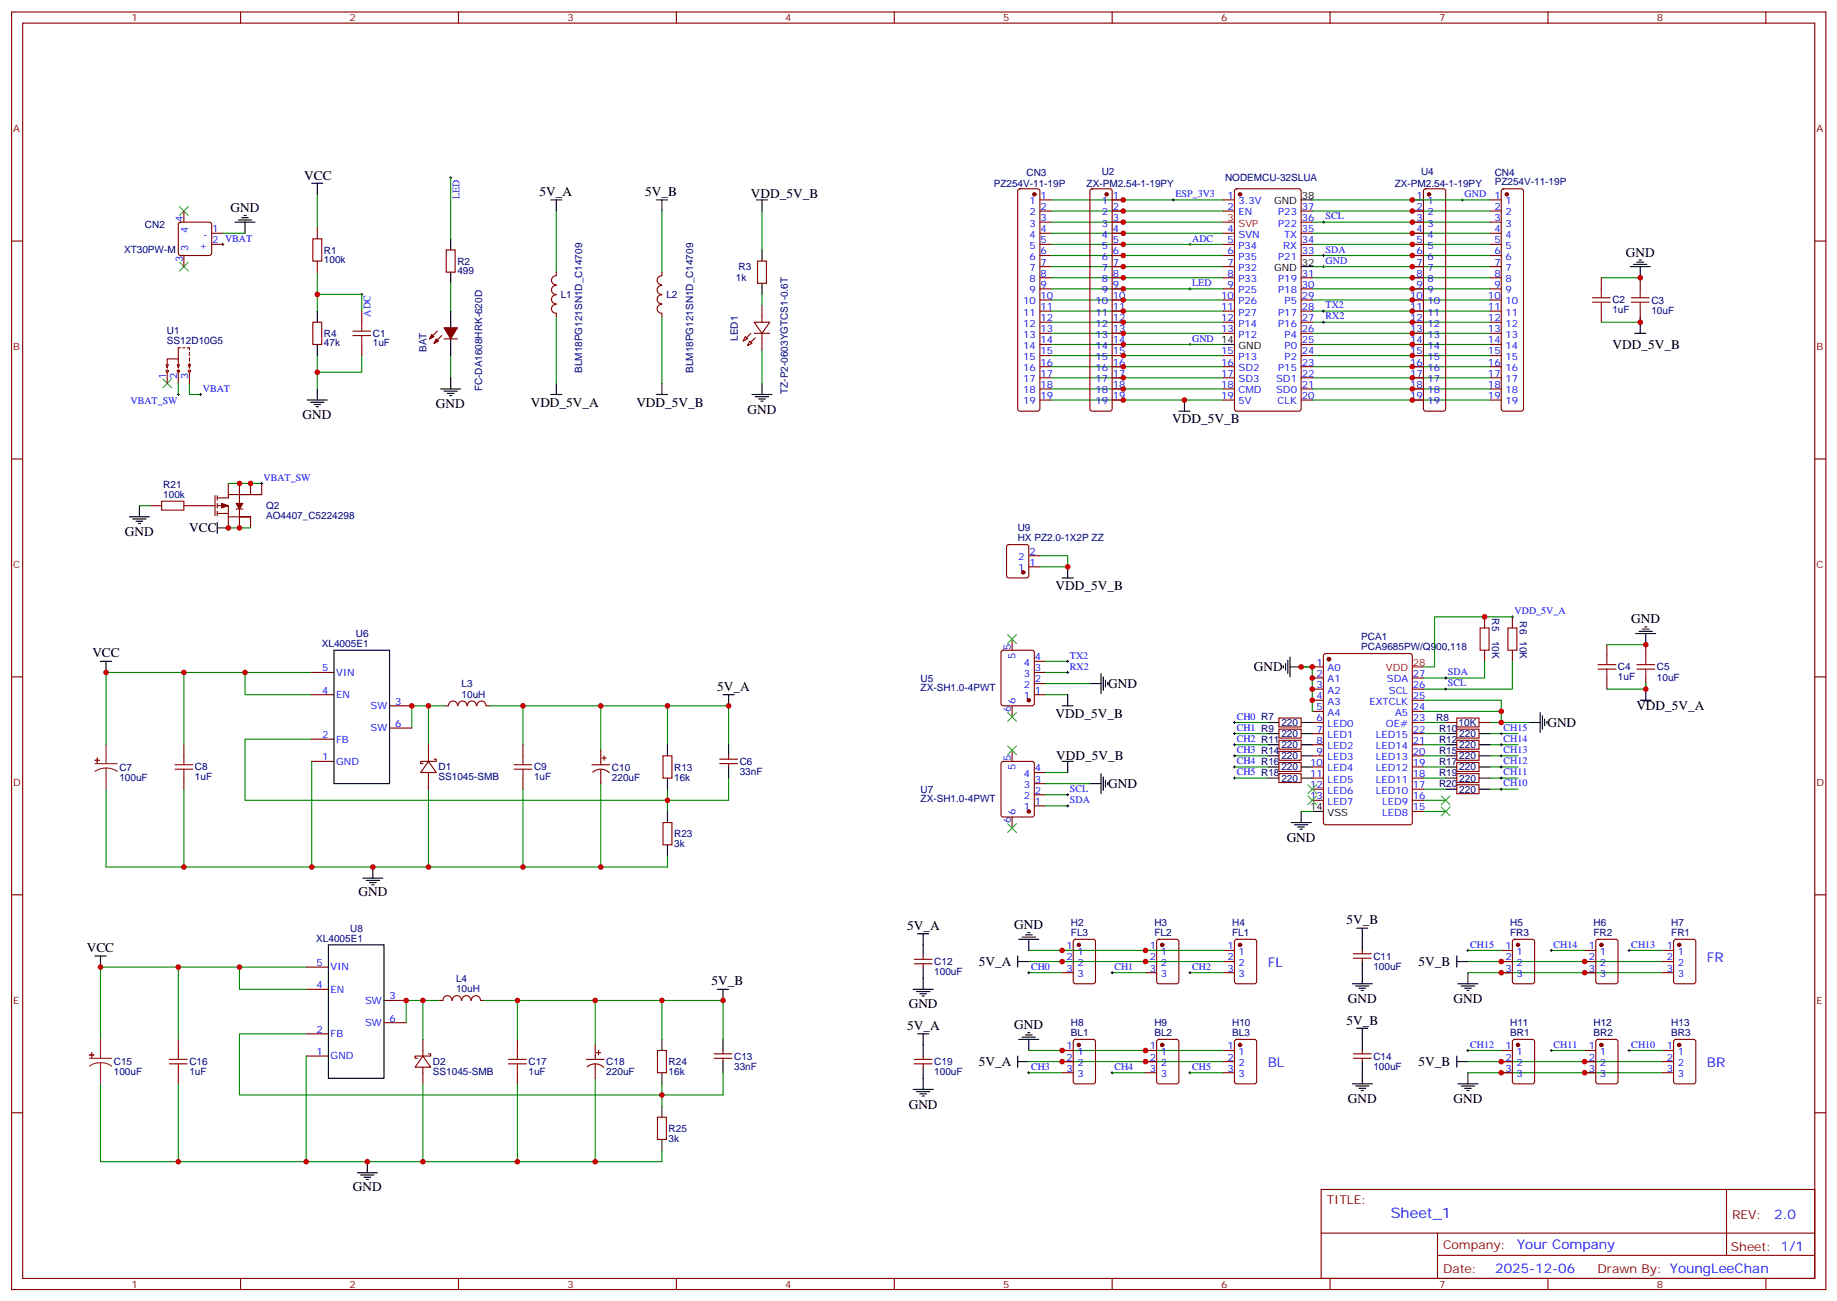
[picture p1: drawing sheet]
<svg xmlns="http://www.w3.org/2000/svg" width="583mm" height="413mm" viewBox="0 0 583 413" stroke-linecap="round" stroke-linejoin="round" font-family="sans-serif">
<defs><g id="words">
<text font-size="4.6" fill="#00f" x="441.3" y="386.4">Sheet_1</text>
<g font-size="4.2">
<text x="96.6" y="57">VCC</text>
<text x="171.2" y="62.3">5V_A</text>
<text x="204.8" y="62.3">5V_B</text>
<text x="238.3" y="62.7">VDD_5V_B</text>
<text x="73.2" y="67.3">GND</text>
<text x="515.9" y="81.4">GND</text>
<text x="511.7" y="110.7">VDD_5V_B</text>
<text x="138.3" y="129.5">GND</text>
<text x="168.4" y="129.1">VDD_5V_A</text>
<text x="201.9" y="129.1">VDD_5V_B</text>
<text x="237.2" y="131.2">GND</text>
<text x="96" y="133">GND</text>
<text x="372" y="134.3">VDD_5V_B</text>
<text x="39.7" y="170">GND</text>
<text x="60" y="168.9">VCC</text>
<text x="335" y="187.3">VDD_5V_B</text>
<text x="517.7" y="197.8">GND</text>
<text x="29.3" y="208.6">VCC</text>
<text x="397.9" y="213">GND</text>
<text x="227.5" y="219.2">5V_A</text>
<text x="351.7" y="218.3">GND</text>
<text x="335" y="227.8">VDD_5V_B</text>
<text x="519.3" y="225.4">VDD_5V_A</text>
<text x="491" y="230.7">GND</text>
<text x="335.2" y="241.3">VDD_5V_B</text>
<text x="351.7" y="250">GND</text>
<text x="408.3" y="267.1">GND</text>
<text x="113.7" y="284.3">GND</text>
<text x="427.2" y="293.3">5V_B</text>
<text x="287.9" y="295.1">5V_A</text>
<text x="321.9" y="294.9">GND</text>
<text x="27.5" y="302.1">VCC</text>
<text x="310.6" y="306.5">5V_A</text>
<text x="450.2" y="306.5">5V_B</text>
<text x="225.8" y="312.7">5V_B</text>
<text x="288.4" y="320">GND</text>
<text x="427.7" y="318.2">GND</text>
<text x="461.2" y="318.2">GND</text>
<text x="287.9" y="326.8">5V_A</text>
<text x="321.9" y="326.6">GND</text>
<text x="427.2" y="325.1">5V_B</text>
<text x="310.6" y="338.2">5V_A</text>
<text x="450.2" y="338.2">5V_B</text>
<text x="288.4" y="351.7">GND</text>
<text x="427.7" y="350">GND</text>
<text x="461.2" y="350">GND</text>
<text x="112" y="377.8">GND</text>
</g>
<g font-size="4.2" fill="#00f">
<text x="541.7" y="305.1">FR</text>
<text x="402.3" y="306.8">FL</text>
<text x="402.3" y="338.6">BL</text>
<text x="541.7" y="338.6">BR</text>
<text x="563" y="386.7">2.0</text>
<text x="481.4" y="396.2">Your Company</text>
<text x="474.5" y="404">2025-12-06</text>
</g>
<g font-size="3.9" fill="#800">
<text x="421" y="382">TITLE:</text>
<text x="549.6" y="386.7">REV:</text>
<text x="457.9" y="396.2">Company:</text>
<text x="549.3" y="396.8">Sheet: 1/1</text>
<text x="457.9" y="403.9">Date:</text>
<text x="506.9" y="403.9">Drawn By: YoungLeeChan</text>
</g>
<g font-size="3.2" fill="#800">
<text x="41.8" y="6.8">1</text>
<text x="110.9" y="6.8">2</text>
<text x="180.1" y="6.8">3</text>
<text x="249.2" y="6.8">4</text>
<text x="318.3" y="6.8">5</text>
<text x="387.5" y="6.8">6</text>
<text x="456.6" y="6.8">7</text>
<text x="525.8" y="6.8">8</text>
<text x="4.2" y="41.9">A</text>
<text x="576.4" y="41.9">A</text>
<text x="4.2" y="111.1">B</text>
<text x="576.4" y="111.1">B</text>
<text x="4.2" y="180.2">C</text>
<text x="576.4" y="180.2">C</text>
<text x="4.2" y="249.3">D</text>
<text x="576.4" y="249.3">D</text>
<text x="4.2" y="318.5">E</text>
<text x="576.4" y="318.5">E</text>
<text x="41.8" y="408.6">1</text>
<text x="110.9" y="408.6">2</text>
<text x="180.1" y="408.6">3</text>
<text x="249.2" y="408.6">4</text>
<text x="318.3" y="408.6">5</text>
<text x="387.5" y="408.6">6</text>
<text x="456.6" y="408.6">7</text>
<text x="525.8" y="408.6">8</text>
</g>
<g font-size="3.2" fill="#000080">
<text x="315.3" y="59.3">PZ254V-11-19P</text>
<text x="325.7" y="55.8">CN3</text>
<text x="344.8" y="59.3">ZX-PM2.54-1-19PY</text>
<text x="349.6" y="55.5">U2</text>
<text x="388.7" y="57.5">NODEMCU-32SLUA</text>
<text x="442.6" y="59.3">ZX-PM2.54-1-19PY</text>
<text x="450.9" y="55.5">U4</text>
<text x="474.3" y="58.8">PZ254V-11-19P</text>
<text x="474.3" y="55.8">CN4</text>
<text x="46" y="72.2">CN2</text>
<text x="39.4" y="80.1">XT30PW-M</text>
<text x="102.8" y="83.4">100k</text>
<text x="102.8" y="80.5">R1</text>
<text x="145.1" y="86.9">499</text>
<text x="145.1" y="84">R2</text>
<text x="233.5" y="89.3">1k</text>
<text x="234.4" y="85.7">R3</text>
<text x="177.9" y="94.6">L1</text>
<text x="211.5" y="94.6">L2</text>
<text x="511.7" y="99.4">1uF</text>
<text x="511.7" y="96.2">C2</text>
<text x="524" y="99.5">10uF</text>
<text x="524" y="96.3">C3</text>
<text x="53" y="106.1">U1</text>
<text x="102.8" y="106.9">R4</text>
<text x="118.3" y="106.9">C1</text>
<text x="53" y="109.3">SS12D10G5</text>
<text x="102.8" y="109.9">47k</text>
<text x="118.3" y="109.9">1uF</text>
<text x="135.3" y="111.7" transform="rotate(-90 135.3 111.7)">BAT</text>
<text x="234.1" y="108.1" transform="rotate(-90 234.1 108.1)">LED1</text>
<text x="184.8" y="118.3" transform="rotate(-90 184.8 118.3)">BLM18PG121SN1D_C14709</text>
<text x="219.9" y="118.4" transform="rotate(-90 219.9 118.4)">BLM18PG121SN1D_C14709</text>
<text x="153" y="124.2" transform="rotate(-90 153 124.2)">FC-DA1608HRK-620D</text>
<text x="250" y="125" transform="rotate(-90 250 125)">TZ-P2-0603YGTCS1-0.6T</text>
<text x="51.8" y="154.7">R21</text>
<text x="51.8" y="158">100k</text>
<text x="84.5" y="161.6">Q2</text>
<text x="84.5" y="164.8">AO4407_C5224298</text>
<text x="322.9" y="171.7">HX PZ2.0-1X2P ZZ</text>
<text x="322.9" y="168.5">U9</text>
<text x="473.5" y="196.2" transform="rotate(90 473.5 196.2)">R5</text>
<text x="482.3" y="197.1" transform="rotate(90 482.3 197.1)">R6</text>
<text x="112.9" y="202.1">U6</text>
<text x="432" y="203.1">PCA1</text>
<text x="473.5" y="203.3" transform="rotate(90 473.5 203.3)">10K</text>
<text x="482.3" y="203.4" transform="rotate(90 482.3 203.4)">10K</text>
<text x="102.1" y="205.2">XL4005E1</text>
<text x="432" y="206.3">PCA9685PW/Q900,118</text>
<text x="513.4" y="215.8">1uF</text>
<text x="513.4" y="212.7">C4</text>
<text x="525.8" y="216">10uF</text>
<text x="525.8" y="212.7">C5</text>
<text x="146.5" y="221.4">10uH</text>
<text x="146.5" y="218.1">L3</text>
<text x="292.1" y="219.2">ZX-SH1.0-4PWT</text>
<text x="292.1" y="216.3">U5</text>
<text x="406.6" y="233.9">220</text>
<text x="406.6" y="230.3">220</text>
<text x="455.7" y="228.6">R8</text>
<text x="456.6" y="232.1">R10</text>
<text x="462.9" y="230.3">10K</text>
<text x="463.1" y="233.9">220</text>
<text x="406.6" y="237.4">220</text>
<text x="456.6" y="239.2">R15</text>
<text x="456.6" y="235.6">R12</text>
<text x="463.1" y="237.4">220</text>
<text x="37.9" y="244.5">C7</text>
<text x="61.9" y="244.4">C8</text>
<text x="139.1" y="244.4">D1</text>
<text x="169.5" y="244.4">C9</text>
<text x="194.2" y="244.5">C10</text>
<text x="213.9" y="244.5">R13</text>
<text x="234.7" y="245.9">33nF</text>
<text x="234.7" y="242.7">C6</text>
<text x="406.6" y="240.9">220</text>
<text x="406.6" y="244.5">220</text>
<text x="456.6" y="242.7">R17</text>
<text x="463.1" y="244.5">220</text>
<text x="463.1" y="240.9">220</text>
<text x="37.9" y="247.7">100uF</text>
<text x="61.9" y="247.6">1uF</text>
<text x="139.1" y="247.6">SS1045-SMB</text>
<text x="169.5" y="247.6">1uF</text>
<text x="194.2" y="247.6">220uF</text>
<text x="213.9" y="247.7">16k</text>
<text x="292.1" y="251.6">U7</text>
<text x="406.6" y="248">220</text>
<text x="456.6" y="249.8">R20</text>
<text x="456.6" y="246.2">R19</text>
<text x="463.1" y="251.5">220</text>
<text x="463.1" y="248">220</text>
<text x="292.1" y="254.5">ZX-SH1.0-4PWT</text>
<text x="213.9" y="268.9">3k</text>
<text x="213.9" y="265.6">R23</text>
<text x="339.9" y="293.9">H2</text>
<text x="366.3" y="293.9">H3</text>
<text x="391" y="293.9">H4</text>
<text x="479.2" y="293.9">H5</text>
<text x="505.7" y="293.9">H6</text>
<text x="530.4" y="293.9">H7</text>
<text x="100.4" y="298.7">XL4005E1</text>
<text x="111.1" y="295.6">U8</text>
<text x="339.9" y="296.9">FL3</text>
<text x="366.3" y="296.9">FL2</text>
<text x="391" y="296.9">FL1</text>
<text x="479.2" y="296.9">FR3</text>
<text x="505.7" y="296.9">FR2</text>
<text x="530.4" y="296.9">FR1</text>
<text x="435.8" y="304.5">C11</text>
<text x="144.7" y="311.6">L4</text>
<text x="296.5" y="309.4">100uF</text>
<text x="296.5" y="306.2">C12</text>
<text x="435.8" y="307.7">100uF</text>
<text x="144.7" y="314.8">10uH</text>
<text x="339.9" y="328.6">BL1</text>
<text x="339.9" y="325.7">H8</text>
<text x="366.3" y="328.6">BL2</text>
<text x="366.3" y="325.7">H9</text>
<text x="391" y="328.6">BL3</text>
<text x="391" y="325.7">H10</text>
<text x="479.2" y="328.6">BR1</text>
<text x="479.2" y="325.7">H11</text>
<text x="505.7" y="328.6">BR2</text>
<text x="505.7" y="325.7">H12</text>
<text x="530.4" y="328.6">BR3</text>
<text x="530.4" y="325.7">H13</text>
<text x="36.1" y="341.2">100uF</text>
<text x="36.1" y="338">C15</text>
<text x="60.1" y="341.1">1uF</text>
<text x="60.1" y="337.9">C16</text>
<text x="137.4" y="341.1">SS1045-SMB</text>
<text x="137.4" y="337.9">D2</text>
<text x="167.7" y="341.1">1uF</text>
<text x="167.7" y="337.9">C17</text>
<text x="192.4" y="341.1">220uF</text>
<text x="192.4" y="338">C18</text>
<text x="212.2" y="341.2">16k</text>
<text x="212.2" y="338">R24</text>
<text x="233" y="339.4">33nF</text>
<text x="233" y="336.2">C13</text>
<text x="296.5" y="341.2">100uF</text>
<text x="296.5" y="338">C19</text>
<text x="435.8" y="339.4">100uF</text>
<text x="435.8" y="336.2">C14</text>
<text x="212.2" y="359.1">R25</text>
<text x="212.2" y="362.4">3k</text>
</g>
<g font-size="3.2" fill="#00f">
<text x="145.8" y="63.2" transform="rotate(-90 145.8 63.2)">LED</text>
<text x="326.7" y="64.8">1</text>
<text x="330.2" y="63.1">1</text>
<text x="349.6" y="64.8">1</text>
<text x="353.1" y="63.1">1</text>
<text x="373" y="62.5">ESP_3V3</text>
<text x="389.5" y="63.1">1</text>
<text x="393" y="64.8">3.3V</text>
<text x="449.5" y="63.1">1</text>
<text x="453" y="64.8">1</text>
<text x="464.7" y="62.5">GND</text>
<text x="474.2" y="63.1">1</text>
<text x="477.7" y="64.8">1</text>
<text x="58" y="70.3" transform="rotate(-90 58 70.3)">4</text>
<text x="326.7" y="68.4">2</text>
<text x="326.7" y="71.9">3</text>
<text x="330.2" y="66.6">2</text>
<text x="330.2" y="70.1">3</text>
<text x="349.6" y="68.4">2</text>
<text x="349.6" y="71.9">3</text>
<text x="353.1" y="66.6">2</text>
<text x="353.1" y="70.1">3</text>
<text x="389.5" y="66.6">2</text>
<text x="393" y="68.4">EN</text>
<text x="405.6" y="71.9">P22</text>
<text x="405.6" y="68.4">P23</text>
<text x="413.1" y="70.1">36</text>
<text x="413.1" y="66.6">37</text>
<text x="420.7" y="69.6">SCL</text>
<text x="449.5" y="66.6">2</text>
<text x="449.5" y="70.1">3</text>
<text x="453" y="68.4">2</text>
<text x="453" y="71.9">3</text>
<text x="474.2" y="66.6">2</text>
<text x="474.2" y="70.1">3</text>
<text x="477.7" y="68.4">2</text>
<text x="477.7" y="71.9">3</text>
<text x="59.8" y="73.8" transform="rotate(-90 59.8 73.8)">4</text>
<text x="64.4" y="75.4">-</text>
<text x="67.3" y="73.7">1</text>
<text x="67.3" y="77.2">2 VBAT</text>
<text x="326.7" y="75.4">4</text>
<text x="330.2" y="73.7">4</text>
<text x="330.2" y="77.2">5</text>
<text x="349.6" y="75.4">4</text>
<text x="353.1" y="73.7">4</text>
<text x="353.1" y="77.2">5</text>
<text x="378.3" y="76.7">ADC</text>
<text x="389.5" y="73.7">4</text>
<text x="389.5" y="77.2">5</text>
<text x="393" y="75.4">SVN</text>
<text x="407.5" y="75.4">TX</text>
<text x="413.1" y="77.2">34</text>
<text x="413.1" y="73.7">35</text>
<text x="449.5" y="73.7">4</text>
<text x="449.5" y="77.2">5</text>
<text x="453" y="75.4">4</text>
<text x="474.2" y="73.7">4</text>
<text x="474.2" y="77.2">5</text>
<text x="477.7" y="75.4">4</text>
<text x="58" y="83.3" transform="rotate(-90 58 83.3)">3</text>
<text x="59.8" y="79.8" transform="rotate(-90 59.8 79.8)">3</text>
<text x="63.3" y="79">+</text>
<text x="326.7" y="79">5</text>
<text x="326.7" y="82.5">6</text>
<text x="330.2" y="80.7">6</text>
<text x="349.6" y="79">5</text>
<text x="349.6" y="82.5">6</text>
<text x="353.1" y="80.7">6</text>
<text x="389.5" y="80.7">6</text>
<text x="393" y="79">P34</text>
<text x="393" y="82.5">P35</text>
<text x="405.6" y="82.5">P21</text>
<text x="407.2" y="79">RX</text>
<text x="413.1" y="80.7">33</text>
<text x="420.7" y="83.7">GND</text>
<text x="420.7" y="80.2">SDA</text>
<text x="449.5" y="80.7">6</text>
<text x="453" y="79">5</text>
<text x="453" y="82.5">6</text>
<text x="474.2" y="80.7">6</text>
<text x="477.7" y="79">5</text>
<text x="477.7" y="82.5">6</text>
<text x="326.7" y="86">7</text>
<text x="326.7" y="89.5">8</text>
<text x="330.2" y="84.2">7</text>
<text x="330.2" y="87.8">8</text>
<text x="349.6" y="86">7</text>
<text x="349.6" y="89.5">8</text>
<text x="353.1" y="84.2">7</text>
<text x="353.1" y="87.8">8</text>
<text x="389.5" y="84.2">7</text>
<text x="389.5" y="87.8">8</text>
<text x="393" y="86">P32</text>
<text x="393" y="89.5">P33</text>
<text x="405.6" y="89.5">P19</text>
<text x="413.1" y="87.8">31</text>
<text x="449.5" y="84.2">7</text>
<text x="449.5" y="87.8">8</text>
<text x="453" y="86">7</text>
<text x="453" y="89.5">8</text>
<text x="474.2" y="84.2">7</text>
<text x="474.2" y="87.8">8</text>
<text x="477.7" y="86">7</text>
<text x="477.7" y="89.5">8</text>
<text x="326.7" y="93.1">9</text>
<text x="330.2" y="91.3">9</text>
<text x="330.2" y="94.8">10</text>
<text x="349.6" y="93.1">9</text>
<text x="353.1" y="91.3">9</text>
<text x="353.1" y="94.8">10</text>
<text x="378.3" y="90.8">LED</text>
<text x="387.5" y="94.8">10</text>
<text x="389.5" y="91.3">9</text>
<text x="393" y="93.1">P25</text>
<text x="405.6" y="93.1">P18</text>
<text x="413.1" y="94.8">29</text>
<text x="413.1" y="91.3">30</text>
<text x="447.5" y="94.8">10</text>
<text x="449.5" y="91.3">9</text>
<text x="453" y="93.1">9</text>
<text x="472.2" y="94.8">10</text>
<text x="474.2" y="91.3">9</text>
<text x="477.7" y="93.1">9</text>
<text x="117.6" y="100.5" transform="rotate(-90 117.6 100.5)">ADC</text>
<text x="324.7" y="96.6">10</text>
<text x="324.7" y="100.1">11</text>
<text x="330.2" y="98.4">11</text>
<text x="330.2" y="101.9">12</text>
<text x="347.6" y="96.6">10</text>
<text x="347.6" y="100.1">11</text>
<text x="353.1" y="98.4">11</text>
<text x="353.1" y="101.9">12</text>
<text x="387.5" y="98.4">11</text>
<text x="387.5" y="101.9">12</text>
<text x="393" y="96.6">P26</text>
<text x="393" y="100.1">P27</text>
<text x="405.6" y="100.1">P17</text>
<text x="407.7" y="96.6">P5</text>
<text x="413.1" y="101.9">27</text>
<text x="413.1" y="98.4">28</text>
<text x="420.7" y="97.8">TX2</text>
<text x="420.7" y="101.4">RX2</text>
<text x="447.5" y="98.4">11</text>
<text x="447.5" y="101.9">12</text>
<text x="453" y="96.6">10</text>
<text x="453" y="100.1">11</text>
<text x="472.2" y="98.4">11</text>
<text x="472.2" y="101.9">12</text>
<text x="477.7" y="96.6">10</text>
<text x="477.7" y="100.1">11</text>
<text x="324.7" y="103.6">12</text>
<text x="324.7" y="107.2">13</text>
<text x="330.2" y="105.4">13</text>
<text x="347.6" y="103.6">12</text>
<text x="347.6" y="107.2">13</text>
<text x="353.1" y="105.4">13</text>
<text x="387.5" y="105.4">13</text>
<text x="393" y="103.6">P14</text>
<text x="393" y="107.2">P12</text>
<text x="405.6" y="103.6">P16</text>
<text x="407.7" y="107.2">P4</text>
<text x="413.1" y="105.4">26</text>
<text x="447.5" y="105.4">13</text>
<text x="453" y="103.6">12</text>
<text x="453" y="107.2">13</text>
<text x="472.2" y="105.4">13</text>
<text x="477.7" y="103.6">12</text>
<text x="477.7" y="107.2">13</text>
<text x="324.7" y="110.7">14</text>
<text x="330.2" y="108.9">14</text>
<text x="330.2" y="112.5">15</text>
<text x="347.6" y="110.7">14</text>
<text x="353.1" y="108.9">14</text>
<text x="353.1" y="112.5">15</text>
<text x="378.3" y="108.4">GND</text>
<text x="387.5" y="112.5">15</text>
<text x="407.7" y="110.7">P0</text>
<text x="413.1" y="112.5">24</text>
<text x="413.1" y="108.9">25</text>
<text x="447.5" y="108.9">14</text>
<text x="447.5" y="112.5">15</text>
<text x="453" y="110.7">14</text>
<text x="472.2" y="108.9">14</text>
<text x="472.2" y="112.5">15</text>
<text x="477.7" y="110.7">14</text>
<text x="324.7" y="114.2">15</text>
<text x="324.7" y="117.8">16</text>
<text x="330.2" y="116">16</text>
<text x="330.2" y="119.5">17</text>
<text x="347.6" y="114.2">15</text>
<text x="347.6" y="117.8">16</text>
<text x="353.1" y="116">16</text>
<text x="353.1" y="119.5">17</text>
<text x="387.5" y="116">16</text>
<text x="387.5" y="119.5">17</text>
<text x="393" y="114.2">P13</text>
<text x="393" y="117.8">SD2</text>
<text x="405.6" y="117.8">P15</text>
<text x="407.7" y="114.2">P2</text>
<text x="413.1" y="119.5">22</text>
<text x="413.1" y="116">23</text>
<text x="447.5" y="116">16</text>
<text x="447.5" y="119.5">17</text>
<text x="453" y="114.2">15</text>
<text x="453" y="117.8">16</text>
<text x="472.2" y="116">16</text>
<text x="472.2" y="119.5">17</text>
<text x="477.7" y="114.2">15</text>
<text x="477.7" y="117.8">16</text>
<text x="52.7" y="120.1" transform="rotate(-90 52.7 120.1)">1</text>
<text x="56.2" y="120.1" transform="rotate(-90 56.2 120.1)">2</text>
<text x="59.8" y="120.1" transform="rotate(-90 59.8 120.1)">3</text>
<text x="64.3" y="124.3">VBAT</text>
<text x="324.7" y="121.3">17</text>
<text x="324.7" y="124.8">18</text>
<text x="330.2" y="123">18</text>
<text x="347.6" y="121.3">17</text>
<text x="347.6" y="124.8">18</text>
<text x="353.1" y="123">18</text>
<text x="387.5" y="123">18</text>
<text x="393" y="121.3">SD3</text>
<text x="393" y="124.8">CMD</text>
<text x="405" y="124.8">SD0</text>
<text x="405" y="121.3">SD1</text>
<text x="413.1" y="123">21</text>
<text x="447.5" y="123">18</text>
<text x="453" y="121.3">17</text>
<text x="453" y="124.8">18</text>
<text x="472.2" y="123">18</text>
<text x="477.7" y="121.3">17</text>
<text x="477.7" y="124.8">18</text>
<text x="41.4" y="128.3">VBAT_SW</text>
<text x="324.7" y="128.3">19</text>
<text x="330.2" y="126.6">19</text>
<text x="347.6" y="128.3">19</text>
<text x="353.1" y="126.6">19</text>
<text x="387.5" y="126.6">19</text>
<text x="393" y="128.3">5V</text>
<text x="405.4" y="128.3">CLK</text>
<text x="413.1" y="126.6">20</text>
<text x="447.5" y="126.6">19</text>
<text x="453" y="128.3">19</text>
<text x="472.2" y="126.6">19</text>
<text x="477.7" y="128.3">19</text>
<text x="83.6" y="152.5">VBAT_SW</text>
<text x="323.1" y="177.7">2</text>
<text x="326.6" y="179.5">1</text>
<text x="326.6" y="176">2</text>
<text x="323.1" y="181.3">1</text>
<text x="480.6" y="194.8">VDD_5V_A</text>
<text x="320.8" y="206.3" transform="rotate(-90 320.8 206.3)">5</text>
<text x="322.2" y="209" transform="rotate(-90 322.2 209)">5</text>
<text x="328.4" y="209.5">4</text>
<text x="339.5" y="209">TX2</text>
<text x="102.2" y="213">5</text>
<text x="106.7" y="214.4">VIN</text>
<text x="324.9" y="211.2">4</text>
<text x="324.9" y="214.8">3</text>
<text x="328.4" y="213">3</text>
<text x="339.5" y="212.5">RX2</text>
<text x="417.8" y="211.2">1</text>
<text x="417.8" y="214.8">2</text>
<text x="421.3" y="213">A0</text>
<text x="448.3" y="214.8">27</text>
<text x="459.5" y="214.2">SDA</text>
<text x="102.2" y="220.1">4</text>
<text x="106.7" y="221.5">EN</text>
<text x="324.9" y="218.3">2</text>
<text x="324.9" y="221.8">1</text>
<text x="328.4" y="216.5">2</text>
<text x="328.4" y="220.1">1</text>
<text x="417.8" y="218.3">3</text>
<text x="417.8" y="221.8">4</text>
<text x="421.3" y="216.5">A1</text>
<text x="421.3" y="220.1">A2</text>
<text x="440.1" y="216.5">SDA</text>
<text x="440.7" y="220.1">SCL</text>
<text x="448.3" y="221.8">25</text>
<text x="448.3" y="218.3">26</text>
<text x="459.5" y="217.8">SCL</text>
<text x="117.6" y="225">SW</text>
<text x="125.4" y="223.6">3</text>
<text x="320.8" y="226" transform="rotate(-90 320.8 226)">6</text>
<text x="322.2" y="223.2" transform="rotate(-90 322.2 223.2)">6</text>
<text x="417.8" y="225.4">5</text>
<text x="421.3" y="223.6">A3</text>
<text x="421.3" y="227.1">A4</text>
<text x="434.5" y="223.6">EXTCLK</text>
<text x="442.7" y="227.1">A5</text>
<text x="448.3" y="225.4">24</text>
<text x="117.6" y="232.1">SW</text>
<text x="125.4" y="230.6">6</text>
<text x="392.4" y="228.4">CH0 R7</text>
<text x="392.4" y="231.9">CH1 R9</text>
<text x="417.8" y="228.9">6</text>
<text x="417.8" y="232.4">7</text>
<text x="421.3" y="230.6">LED0</text>
<text x="439.8" y="230.6">OE#</text>
<text x="448.3" y="232.4">22</text>
<text x="448.3" y="228.9">23</text>
<text x="477.1" y="231.9">CH15</text>
<text x="102.2" y="234.2">2</text>
<text x="106.7" y="235.6">FB</text>
<text x="392.4" y="235.4">CH2 R11</text>
<text x="392.4" y="238.9">CH3 R14</text>
<text x="417.8" y="235.9">8</text>
<text x="417.8" y="239.5">9</text>
<text x="421.3" y="234.2">LED1</text>
<text x="421.3" y="237.7">LED2</text>
<text x="436.6" y="237.7">LED14</text>
<text x="436.6" y="234.2">LED15</text>
<text x="448.3" y="239.5">20</text>
<text x="448.3" y="235.9">21</text>
<text x="477.1" y="235.4">CH14</text>
<text x="477.1" y="238.9">CH13</text>
<text x="102.2" y="241.2">1</text>
<text x="106.7" y="242.6">GND</text>
<text x="320.8" y="241.6" transform="rotate(-90 320.8 241.6)">5</text>
<text x="322.2" y="244.3" transform="rotate(-90 322.2 244.3)">5</text>
<text x="328.4" y="244.8">4</text>
<text x="392.4" y="242.5">CH4 R16</text>
<text x="392.4" y="246">CH5 R18</text>
<text x="415.7" y="243">10</text>
<text x="421.3" y="241.2">LED3</text>
<text x="421.3" y="244.8">LED4</text>
<text x="436.6" y="244.8">LED12</text>
<text x="436.6" y="241.2">LED13</text>
<text x="448.3" y="243">19</text>
<text x="477.1" y="242.5">CH12</text>
<text x="477.1" y="246">CH11</text>
<text x="324.9" y="246.5">4</text>
<text x="324.9" y="250">3</text>
<text x="328.4" y="248.3">3</text>
<text x="328.4" y="251.8">2</text>
<text x="339.5" y="251.3">SCL</text>
<text x="415.7" y="246.5">11</text>
<text x="415.7" y="250">12</text>
<text x="421.3" y="248.3">LED5</text>
<text x="421.3" y="251.8">LED6</text>
<text x="436.6" y="251.8">LED10</text>
<text x="436.6" y="248.3">LED11</text>
<text x="448.3" y="250">17</text>
<text x="448.3" y="246.5">18</text>
<text x="477.1" y="249.5">CH10</text>
<text x="324.9" y="253.6">2</text>
<text x="324.9" y="257.1">1</text>
<text x="328.4" y="255.3">1</text>
<text x="339.5" y="254.8">SDA</text>
<text x="415.7" y="253.6">13</text>
<text x="421.3" y="255.3">LED7</text>
<text x="438.6" y="255.3">LED9</text>
<text x="448.3" y="257.1">15</text>
<text x="448.3" y="253.6">16</text>
<text x="320.8" y="261.2" transform="rotate(-90 320.8 261.2)">6</text>
<text x="322.2" y="258.5" transform="rotate(-90 322.2 258.5)">6</text>
<text x="438.6" y="258.9">LED8</text>
<text x="338.4" y="301.2">1</text>
<text x="338.4" y="304.7">2</text>
<text x="341.9" y="303">1</text>
<text x="364.8" y="301.2">1</text>
<text x="364.8" y="304.7">2</text>
<text x="368.3" y="303">1</text>
<text x="389.5" y="301.2">1</text>
<text x="389.5" y="304.7">2</text>
<text x="393" y="303">1</text>
<text x="466.5" y="300.7">CH15</text>
<text x="477.7" y="301.2">1</text>
<text x="477.7" y="304.7">2</text>
<text x="481.2" y="303">1</text>
<text x="493" y="300.7">CH14</text>
<text x="504.2" y="301.2">1</text>
<text x="504.2" y="304.7">2</text>
<text x="507.7" y="303">1</text>
<text x="517.7" y="300.7">CH13</text>
<text x="528.9" y="301.2">1</text>
<text x="528.9" y="304.7">2</text>
<text x="532.4" y="303">1</text>
<text x="100.4" y="306.5">5</text>
<text x="104.9" y="307.9">VIN</text>
<text x="327.2" y="307.7">CH0</text>
<text x="338.4" y="308.3">3</text>
<text x="341.9" y="306.5">2</text>
<text x="341.9" y="310">3</text>
<text x="353.6" y="307.7">CH1</text>
<text x="364.8" y="308.3">3</text>
<text x="368.3" y="306.5">2</text>
<text x="368.3" y="310">3</text>
<text x="378.3" y="307.7">CH2</text>
<text x="389.5" y="308.3">3</text>
<text x="393" y="306.5">2</text>
<text x="393" y="310">3</text>
<text x="477.7" y="308.3">3</text>
<text x="481.2" y="306.5">2</text>
<text x="481.2" y="310">3</text>
<text x="504.2" y="308.3">3</text>
<text x="507.7" y="306.5">2</text>
<text x="507.7" y="310">3</text>
<text x="528.9" y="308.3">3</text>
<text x="532.4" y="306.5">2</text>
<text x="532.4" y="310">3</text>
<text x="100.4" y="313.5">4</text>
<text x="104.9" y="315">EN</text>
<text x="123.6" y="317.1">3</text>
<text x="115.8" y="318.5">SW</text>
<text x="100.4" y="327.7">2</text>
<text x="104.9" y="329.1">FB</text>
<text x="115.8" y="325.5">SW</text>
<text x="123.6" y="324.1">6</text>
<text x="100.4" y="334.7">1</text>
<text x="338.4" y="333">1</text>
<text x="341.9" y="334.7">1</text>
<text x="364.8" y="333">1</text>
<text x="368.3" y="334.7">1</text>
<text x="389.5" y="333">1</text>
<text x="393" y="334.7">1</text>
<text x="466.5" y="332.4">CH12</text>
<text x="477.7" y="333">1</text>
<text x="481.2" y="334.7">1</text>
<text x="493" y="332.4">CH11</text>
<text x="504.2" y="333">1</text>
<text x="507.7" y="334.7">1</text>
<text x="517.7" y="332.4">CH10</text>
<text x="528.9" y="333">1</text>
<text x="532.4" y="334.7">1</text>
<text x="104.9" y="336.1">GND</text>
<text x="327.2" y="339.5">CH3</text>
<text x="338.4" y="336.5">2</text>
<text x="338.4" y="340">3</text>
<text x="341.9" y="338.2">2</text>
<text x="341.9" y="341.8">3</text>
<text x="353.6" y="339.5">CH4</text>
<text x="364.8" y="336.5">2</text>
<text x="364.8" y="340">3</text>
<text x="368.3" y="338.2">2</text>
<text x="368.3" y="341.8">3</text>
<text x="378.3" y="339.5">CH5</text>
<text x="389.5" y="336.5">2</text>
<text x="389.5" y="340">3</text>
<text x="393" y="338.2">2</text>
<text x="393" y="341.8">3</text>
<text x="477.7" y="336.5">2</text>
<text x="477.7" y="340">3</text>
<text x="481.2" y="338.2">2</text>
<text x="481.2" y="341.8">3</text>
<text x="504.2" y="336.5">2</text>
<text x="504.2" y="340">3</text>
<text x="507.7" y="338.2">2</text>
<text x="507.7" y="341.8">3</text>
<text x="528.9" y="336.5">2</text>
<text x="528.9" y="340">3</text>
<text x="532.4" y="338.2">2</text>
<text x="532.4" y="341.8">3</text>
</g>
<g font-size="3.2">
<text x="404.3" y="64.8">GND</text>
<text x="413.1" y="63.1">38</text>
<text x="404.3" y="86">GND</text>
<text x="413.1" y="84.2">32</text>
<text x="387.5" y="108.9">14</text>
<text x="393" y="110.7">GND</text>
<text x="415.7" y="257.1">14</text>
<text x="421.3" y="258.9">VSS</text>
</g>
<g font-size="3.2" fill="#f00">
<text x="389.5" y="70.1">3</text>
<text x="393" y="71.9">SVP</text>
<text x="439.8" y="213">VDD</text>
<text x="448.3" y="211.2">28</text>
</g>
</g></defs>
<g fill="none" stroke="#870000" stroke-width=".35">
<path d="M3.7 3.8h575.7v405.4h-575.7zM7.2 7.3h568.7v398.3h-568.7zM76.3 3.8v3.5M145.5 3.8v3.5M214.6 3.8v3.5M283.8 3.8v3.5M352.9 3.8v3.5M422.1 3.8v3.5M491.2 3.8v3.5M560.4 3.8v3.5M3.7 76.5h3.5M56.8 70.7l.5-.2h9.2l.5 .2 .2 .5v9.2l-.3 .5-.4 .2h-9.2l-.5-.3-.2-.4v-9.2z"/>
<path d="M58.3 67v3.5M67.2 74h3.5M67.2 77.5h3.5M100.7 72.2v3.6M141.6 79.3h2.8v7.1h-2.8zM323.2 60.1l.4-.2h5.7l.5 .2 .2 .5v69.2l-.2 .5-.5 .2h-5.7l-.5-.3-.2-.4v-69.2zM330 74h3.5M330 77.5h3.5M330 63.4h3.5M330 67h3.5M330 70.5h3.5M346.1 60.1l.5-.2h5.6l.5 .2 .2 .5v69.2l-.2 .5-.5 .2h-5.6l-.5-.3-.2-.4v-69.2z"/>
<path d="M352.9 74h3.5M352.9 77.5h3.5M352.9 63.4h3.5M352.9 67h3.5M352.9 70.5h3.5M388.2 74h3.5M388.2 77.5h3.5M388.2 63.4h3.5M388.2 67h3.5M392 60.1l.4-.2h19.8l.6 .4 .1 69.5-.5 .6-20 .1-.6-.5-.1-69.4zM412.9 74h3.5M412.9 77.5h3.5"/>
<path d="M412.9 67h3.5M412.9 70.5h3.5M448.2 74h3.5M448.2 77.5h3.5M448.2 63.4h3.5M448.2 67h3.5M448.2 70.5h3.5M451.9 60.1l.5-.2h5.6l.5 .2 .3 .5v69.2l-.3 .5-.5 .2h-5.6l-.5-.3-.2-.4v-69.2zM472.9 74h3.5M472.9 77.5h3.5M472.9 63.4h3.5M472.9 67h3.5"/>
<path d="M472.9 70.5h3.5M476.6 60.1l.5-.2h5.6l.5 .2 .2 .5v69.2l-.2 .5-.5 .2h-5.6l-.5-.3-.2-.4v-69.2zM575.9 76.5h3.5M58.3 81.1v3.5M100.7 82.8v3.6M114.8 98.7v3.5M176.5 93.6a1.41 1.41 0 0 0-1.5 1.4 1.41 1.41 0 0 0 1.5 1.4M176.5 90.6a1.41 1.41 0 0 0-1.5 1.4 1.41 1.41 0 0 0 1.5 1.4M176.5 96.6a1.41 1.41 0 0 0-1.5 1.4 1.41 1.41 0 0 0 1.5 1.4v1.1M176.5 87.5a1.41 1.41 0 0 0-1.5 1.4 1.41 1.41 0 0 0 1.5 1.4M176.5 86.4v1M210 93.6a1.41 1.41 0 0 0-1.5 1.4 1.41 1.41 0 0 0 1.5 1.4"/>
<path d="M210 90.6a1.41 1.41 0 0 0-1.5 1.4 1.41 1.41 0 0 0 1.5 1.4M210 96.6a1.41 1.41 0 0 0-1.5 1.4 1.41 1.41 0 0 0 1.5 1.4M210 87.5a1.41 1.41 0 0 0-1.5 1.4 1.41 1.41 0 0 0 1.5 1.4M210 86.4v1M210 99.4v1.1M240.4 82.8h2.8v7.1h-2.8zM241.8 96.9v5.3M330 81.1h3.5M330 84.6h3.5M330 88.1h3.5M330 91.7h3.5M330 95.2h3.5"/>
<path d="M330 98.7h3.5M352.9 81.1h3.5M352.9 84.6h3.5M352.9 88.1h3.5M352.9 91.7h3.5M352.9 95.2h3.5M352.9 98.7h3.5M388.2 81.1h3.5M388.2 84.6h3.5M388.2 88.1h3.5M388.2 91.7h3.5M388.2 95.2h3.5"/>
<path d="M388.2 98.7h3.5M412.9 81.1h3.5M412.9 88.1h3.5M412.9 91.7h3.5M412.9 95.2h3.5M412.9 98.7h3.5M448.2 81.1h3.5M448.2 84.6h3.5M448.2 88.1h3.5M448.2 91.7h3.5M448.2 95.2h3.5M448.2 98.7h3.5"/>
<path d="M472.9 81.1h3.5M472.9 84.6h3.5M472.9 88.1h3.5M472.9 91.7h3.5M472.9 95.2h3.5M472.9 98.7h3.5M508.1 88.1v3.6M508.1 98.7v3.5M520.5 88.1v3.6M520.5 98.7v3.5M52.7 115.6l.4 1.1M53.1 116.7v-2.8h3.5v2.8"/>
<path d="M53.1 118.1v3.5M53.4 115.6l-.3 1.1M56.2 115.6l.4 1.1M56.6 117.4v4.2M56.9 115.6l-.3 1.1M57.3 110.3h-.7v3.6M58 110.3h.7M59.4 110.3h.7v.8M59.8 115.6l.3 1.1M60.1 111.8v1M60.1 113.5v1.1M60.1 115.3v1.4"/>
<path d="M60.1 118.1v3.5M60.5 115.6l-.4 1.1M99.3 102.2h2.8v7.1h-2.8zM114.8 109.3v3.5M138.8 105.1l-2.5 2.4M140.2 106.5l-2.5 2.4M140.9 107.5h4.2M236.5 106.8l.7 .7-1.4 .7zM237.9 108.2l.7 .7-1.4 .7zM239.3 102.2h5l-2.5 3.6zM239.3 105.8h5M241.8 105.8v5.3"/>
<path d="M330 102.2h3.5M330 105.8h3.5M330 112.8h3.5M330 116.3h3.5M330 119.9h3.5M330 109.3h3.5M352.9 102.2h3.5M352.9 105.8h3.5M352.9 112.8h3.5M352.9 116.3h3.5M352.9 119.9h3.5M352.9 109.3h3.5"/>
<path d="M388.2 102.2h3.5M388.2 105.8h3.5M388.2 112.8h3.5M388.2 116.3h3.5M388.2 119.9h3.5M412.9 102.2h3.5M412.9 105.8h3.5M412.9 112.8h3.5M412.9 116.3h3.5M412.9 119.9h3.5M412.9 109.3h3.5M448.2 102.2h3.5"/>
<path d="M448.2 105.8h3.5M448.2 112.8h3.5M448.2 116.3h3.5M448.2 119.9h3.5M448.2 109.3h3.5M472.9 102.2h3.5M472.9 105.8h3.5M472.9 112.8h3.5M472.9 116.3h3.5M472.9 119.9h3.5M472.9 109.3h3.5M330 123.4h3.5"/>
<path d="M330 126.9h3.5M352.9 123.4h3.5M352.9 126.9h3.5M388.2 123.4h3.5M388.2 126.9h3.5M412.9 123.4h3.5M412.9 126.9h3.5M448.2 123.4h3.5M448.2 126.9h3.5M472.9 123.4h3.5M472.9 126.9h3.5M3.7 145.6h3.5"/>
<path d="M68.2 157.3v6.3M68.9 158h3.6v-1.1h10.5h-7v3.5M68.9 157.3v1.4M68.9 159.7v1.4M72.5 153.4v3.5M76 153.4v3.5M79.5 153.4v3.5M83 153.4v3.5M575.9 145.6h3.5M47.8 160.4h3.5M58.3 160.4h9.9M68.9 160.4h3.6v3.6"/>
<path d="M68.9 162.9h3.6M68.9 162.2v1.4M72.5 164v3.5M74.9 161.5h2.1M76 161.1v2.9h3.5h-7M76 164v3.5M79.5 164v3.5M319.6 173l.5-.2h5.7l.6 .4 .1 9.5-.5 .6-5.9 .1-.6-.5-.1-9.4zM326.5 179.8h3.5M326.5 176.3h3.5M471.1 195.7v3.5M479.9 195.7v3.5"/>
<path d="M3.7 214.8h3.5M98.9 213.4h7.1M317.9 206.5l.4-.2h9.2l.7 .4v16.5l-.4 .7h-9.5l-.6-.4-.1-16.5zM321.2 202.8v3.5M328.2 213.4h3.6M328.2 209.8h3.6M328.2 216.9h3.6M416.4 211.6h3.5M416.4 215.1h3.5M416.4 218.7h3.5M420.2 207.6l.5-.2h26.8l.6 .4 .1 53.2-.5 .6-27 .1-.7-.5-.1-53.1zM448.2 215.1h3.5"/>
<path d="M448.2 218.7h3.5M471.1 206.3v3.5M479.9 206.3v3.5M509.9 204.5v3.6M509.9 215.1v3.6M522.3 204.5v3.6M522.3 215.1v3.6M575.9 214.8h3.5M58.3 236.3v3.5M98.9 234.5h7.1M98.9 220.4h7.1M123.6 223.9h7.1"/>
<path d="M123.6 231h7.1M136 236.3v5.3M145.2 223.9a1.41 1.41 0 0 0-1.4-1.5 1.41 1.41 0 0 0-1.4 1.5h-1.1M145.3 223.9a1.41 1.41 0 0 1 1.4-1.5 1.41 1.41 0 0 1 1.5 1.5M148.3 223.9a1.41 1.41 0 0 1 1.4-1.5 1.41 1.41 0 0 1 1.4 1.5M151.4 223.9a1.41 1.41 0 0 1 1.4-1.5 1.41 1.41 0 0 1 1.4 1.5M154.3 223.9h1.1M165.9 236.3v3.5M190.6 238.1v4.5M191.7 239.8v1.4M210.4 239.8h2.8v7.1h-2.8zM231.2 239.8v1.1"/>
<path d="M321.2 223.9v3.6M321.2 238.1v3.5M328.2 220.4h3.6M405.8 234.9h7.1v2.8h-7.1zM405.8 238.4h7.1v2.8h-7.1zM405.8 231.4h7.1v2.8h-7.1zM405.8 227.8h7.1v2.8h-7.1zM416.4 229.2h3.5M416.4 222.2h3.5M416.4 225.7h3.5M416.4 232.8h3.5M416.4 236.3h3.5"/>
<path d="M416.4 239.8h3.5M448.2 229.2h3.5M448.2 222.2h3.5M448.2 225.7h3.5M448.2 232.8h3.5M448.2 236.3h3.5M448.2 239.8h3.5M458.8 229.2h3.5M462.3 238.4h7v2.8h-7zM462.3 234.9h7v2.8h-7zM462.3 231.4h7v2.8h-7zM469.3 229.2h3.6"/>
<path d="M58.3 246.9v3.5M98.9 241.6h7.1M136 241.6l2.4 3.5h-4.9zM136 245.1v5.3M137.7 240.9h.7v.7h-4.9v.7h.7M165.9 246.9v3.5M187.8 242.6h5.7M188.1 245a3.8 3.8 0 0 1 5.2 .2M190.6 244.1v4.5M191 240.5h1.4M228.4 242.3h5.6M228.4 240.9h5.6"/>
<path d="M231.2 242.3v1M317.9 241.8l.4-.2h9.2l.7 .4v16.5l-.4 .7h-9.5l-.6-.4-.1-16.5zM321.2 259.2v3.5M328.2 245.1h3.6M328.2 248.6h3.6M328.2 252.2h3.6M328.2 255.7h3.6M405.8 245.5h7.1v2.8h-7.1zM405.8 241.9h7.1v2.9h-7.1zM416.4 243.3h3.5M416.4 246.9h3.5M416.4 250.4h3.5"/>
<path d="M416.4 253.9h3.5M448.2 243.3h3.5M448.2 246.9h3.5M448.2 250.4h3.5M448.2 253.9h3.5M448.2 257.5h3.5M462.3 249h7v2.8h-7zM462.3 245.5h7v2.8h-7zM462.3 241.9h7v2.9h-7zM210.4 261h2.8v7h-2.8zM3.7 283.9h3.5M340.8 298.2l.5-.2h5.6l.7 .5v12.9l-.4 .7h-5.9l-.7-.4v-13z"/>
<path d="M367.3 298.2l.4-.2h5.7l.6 .5 .1 12.9-.5 .7h-5.9l-.6-.4-.1-13zM392 298.2l.4-.2h5.7l.6 .5 .1 12.9-.5 .7h-5.9l-.6-.4-.1-13zM480.2 298.2l.4-.2h5.7l.6 .5 .1 12.9-.5 .7h-5.9l-.6-.4-.1-13zM506.6 298.2l.5-.2h5.6l.7 .5v12.9l-.4 .7h-5.9l-.7-.4v-13zM531.3 298.2l.5-.2h5.6l.7 .5v12.9l-.4 .7h-5.9l-.7-.4v-13zM575.9 283.9h3.5M97.2 313.9h7M97.2 306.8h7M121.8 317.4h7.1M143.4 317.4a1.41 1.41 0 0 0-1.4-1.5 1.41 1.41 0 0 0-1.4 1.5h-1.1M143.6 317.4a1.41 1.41 0 0 1 1.4-1.5 1.41 1.41 0 0 1 1.4 1.5M146.6 317.4a1.41 1.41 0 0 1 1.4-1.5 1.41 1.41 0 0 1 1.4 1.5"/>
<path d="M149.6 317.4a1.41 1.41 0 0 1 1.4-1.5 1.41 1.41 0 0 1 1.4 1.5M152.5 317.4h1.1M290.1 305.8h5.7M290.1 304.4h5.7M292.9 303.3v1.1M292.9 305.8v1M337 301.6h3.6M337 305.1h3.6M337 308.6h3.6M363.5 301.6h3.5M363.5 305.1h3.5M363.5 308.6h3.5"/>
<path d="M388.2 301.6h3.5M388.2 305.1h3.5M388.2 308.6h3.5M429.5 304h5.6M429.5 302.6h5.6M432.3 301.6v1M432.3 304v1.1M476.4 301.6h3.5M476.4 305.1h3.5M476.4 308.6h3.5M502.8 301.6h3.6M502.8 305.1h3.6"/>
<path d="M502.8 308.6h3.6M527.5 301.6h3.6M527.5 305.1h3.6M527.5 308.6h3.6M56.6 329.8v3.5M97.2 335.1h7M97.2 328h7M121.8 324.5h7.1M134.2 335.1l2.5 3.5h-5zM134.2 329.8v5.3M134.2 338.6v5.3M136 334.4h.7v.7h-5v.7h.7"/>
<path d="M164.2 329.8v3.5M186.1 336.1h5.6M186.3 338.5a3.8 3.8 0 0 1 5.3 .2M188.9 331.5v4.6M188.9 337.5v4.6M189.2 334h1.4M189.9 333.3v1.4M208.6 333.3h2.9v7.1h-2.9zM226.6 335.8h5.7M226.6 334.4h5.7M229.4 333.3v1.1M229.4 335.8v1"/>
<path d="M290.1 336.1h5.7M290.1 337.5h5.7M292.9 335.1v1M292.9 337.5v1.1M337 333.3h3.6M337 336.8h3.6M340.8 330l.5-.2h5.6l.7 .4v13l-.4 .6-5.9 .1-.7-.5v-12.9zM363.5 333.3h3.5M363.5 336.8h3.5M367.3 330l.4-.2h5.7l.6 .4 .1 13-.5 .6-5.9 .1-.6-.5-.1-12.9zM388.2 333.3h3.5M388.2 336.8h3.5"/>
<path d="M392 330l.4-.2h5.7l.6 .4 .1 13-.5 .6-5.9 .1-.6-.5-.1-12.9zM429.5 335.8h5.6M429.5 334.4h5.6M432.3 333.3v1.1M432.3 335.8v1M476.4 333.3h3.5M476.4 336.8h3.5M480.2 330l.4-.2h5.7l.6 .4 .1 13-.5 .6-5.9 .1-.6-.5-.1-12.9zM502.8 333.3h3.6M502.8 336.8h3.6M506.6 330l.5-.2h5.6l.7 .4v13l-.4 .6-5.9 .1-.7-.5v-12.9zM527.5 333.3h3.6"/>
<path d="M527.5 336.8h3.6M531.3 330l.5-.2h5.6l.7 .4v13l-.4 .6-5.9 .1-.7-.5v-12.9zM3.7 353.1h3.5M56.6 340.4v3.5M164.2 340.4v3.5M208.6 354.5h2.9v7h-2.9zM337 340.4h3.6M363.5 340.4h3.5M388.2 340.4h3.5M476.4 340.4h3.5M502.8 340.4h3.6M527.5 340.4h3.6"/>
<path d="M575.9 353.1h3.5M419.2 377.4h156.7v28.2h-156.7zM547.9 377.4v20.9M419.3 391.2h156.4M456.2 398.3h119.5M456.2 391.2v14.2M76.3 405.6v3.6M145.5 405.6v3.6M214.6 405.6v3.6M283.8 405.6v3.6M352.9 405.6v3.6M422.1 405.6v3.6"/>
<path d="M491.2 405.6v3.6M560.4 405.6v3.6"/>
<circle cx="53.1" cy="117.8" r=".35"/>
<circle cx="56.6" cy="117.8" r=".35"/>
<circle cx="60.1" cy="117.8" r=".35"/>
</g>
<g fill="none" stroke="#000" stroke-width=".35">
<path d="M98.9 58.1h3.5M100.7 58.1v3.6M74.6 70.5h6.3M75.6 69.8h4.3M76.7 69.1h2.1M77.4 68.4h.7M77.8 70.5v3.5M143 75.8v3.5M174.8 63.4h3.5M176.5 63.4v3.6M208.3 63.4h3.5M210 63.4v3.6"/>
<path d="M240 63.4h3.6M241.8 63.4v3.6M241.8 79.3v3.5M412.9 63.4h3.5M100.7 98.7v3.5M143 86.4v3.5M143 98.7v5.3M241.8 89.9v3.5M412.9 84.6h3.5M517.3 84.6h6.4M518.4 83.9h4.2M519.4 83.2h2.1"/>
<path d="M520.1 82.5h.7M520.5 84.6v3.5M100.7 109.3v3.5M143 107.5v5.3M143 119.9v3.5M388.2 109.3h3.5M518.7 105.8h3.6M520.5 102.2v3.6M97.5 126.9h6.4M98.6 127.6h4.2M99.6 128.3h2.1M100.3 129h.7"/>
<path d="M100.7 123.4v3.5M139.8 123.4h6.4M140.9 124.1h4.2M142 124.8h2.1M142.7 125.5h.7M174.8 125.2h3.5M176.5 121.6v3.6M208.3 125.2h3.5M210 121.6v3.6M238.6 125.2h6.4M239.7 125.9h4.2M240.7 126.6h2.2"/>
<path d="M241.4 127.3h.7M241.8 121.6v3.6M374.1 130.5h3.5M375.8 126.9v3.6M41.1 164h6.3M42.1 164.7h4.3M43.2 165.4h2.1M43.9 166.1h.7M44.2 160.4v3.6M68.9 167.5h3.6M68.9 165.7v3.6M338.8 179.8v3.6"/>
<path d="M337 183.4h3.6M521.2 199.6h2.1M521.9 198.9h.7M31.9 209.8h3.5M33.7 209.8v3.6M106 206.3h17.6v42.3h-17.6zM345.9 216.9h3.5M349.4 213.7v6.4M350.1 214.8v4.2M350.8 215.8v2.1M351.5 216.5v.7M407.2 211.2v.7"/>
<path d="M408 210.5v2.2M408.7 209.5v4.2M409.4 211.6h3.5M409.4 208.4v6.4M519.1 201h6.3M520.1 200.3h4.3M522.3 201v3.5M522.3 218.7v3.5M211.8 236.3v3.5M229.4 220.4h3.6M231.2 220.4v3.5M231.2 236.3v3.5"/>
<path d="M337 223.9h3.6M338.8 220.4v3.5M402.3 236.3h3.5M402.3 239.8h3.5M402.3 229.2h3.5M402.3 232.8h3.5M412.9 236.3h3.5M412.9 239.8h3.5M412.9 229.2h3.5M412.9 232.8h3.5M458.8 236.3h3.5M458.8 239.8h3.5"/>
<path d="M458.8 232.8h3.5M469.3 236.3h3.6M469.3 239.8h3.6M469.3 232.8h3.6M485.2 229.2h3.5M488.7 226.1v6.3M489.4 227.1v4.3M490.1 228.2v2.1M490.9 228.9v.7M520.5 222.2h3.5M211.8 246.9v3.5M211.8 257.5v3.5"/>
<path d="M231.2 243.3v3.6M337 241.6h3.6M338.8 241.6v3.5M345.9 248.6h3.5M349.4 245.5v6.3M350.1 246.5v4.3M350.8 247.6v2.1M351.5 248.3v.7M402.3 246.9h3.5M402.3 243.3h3.5M412.9 246.9h3.5M412.9 243.3h3.5"/>
<path d="M412.9 257.5v3.5M416.4 257.5h3.5M458.8 246.9h3.5M458.8 243.3h3.5M458.8 250.4h3.5M469.3 246.9h3.6M469.3 243.3h3.6M469.3 250.4h3.6M115.1 278.6h6.4M116.2 279.3h4.2M118.3 275.1v3.5M211.8 268v3.6"/>
<path d="M409.7 261h6.4M410.8 261.7h4.2M411.8 262.4h2.1M412.5 263.1h.7M104.2 299.8h17.6v42.3h-17.6zM117.3 280h2.1M118 280.7h.7M291.2 296.3h3.5M292.9 296.3v7M323.3 298h6.3M324.3 297.3h4.3M325.4 296.6h2.1"/>
<path d="M326.1 295.9h.7M326.5 298v3.6M430.5 294.5h3.6M432.3 294.5v7.1M30.1 303.3h3.6M31.9 303.3v3.5M227.7 313.9h3.5M229.4 313.9v3.5M289.8 313.9h6.3M290.8 314.6h4.3M291.9 315.3h2.1M292.6 316h.7"/>
<path d="M292.9 306.8v7.1M322.9 305.1h3.6M322.9 303.3v3.5M429.1 312.1h6.4M430.2 312.8h4.2M431.2 313.5h2.2M431.9 314.3h.7M432.3 305.1v7M462.3 305.1h3.5M462.3 303.3v3.5M462.6 312.1h6.4M463.7 312.8h4.2"/>
<path d="M464.7 313.5h2.2M465.5 314.3h.7M465.8 308.6v3.5M210 329.8v3.5M229.4 329.8v3.5M229.4 336.8v3.6M291.2 328h3.5M292.9 328v7.1M292.9 338.6v7.1M322.9 335.1v3.5M322.9 336.8h3.6M323.3 329.8h6.3"/>
<path d="M324.3 329.1h4.3M325.4 328.4h2.1M326.1 327.7h.7M326.5 329.8v3.5M430.5 326.2h3.6M432.3 326.2v7.1M432.3 336.8v7.1M462.3 336.8h3.5M462.3 335.1v3.5M210 340.4v3.5M210 350.9v3.6M289.8 345.7h6.3"/>
<path d="M290.8 346.4h4.3M291.9 347.1h2.1M292.6 347.8h.7M429.1 343.9h6.4M430.2 344.6h4.2M431.2 345.3h2.2M431.9 346h.7M462.6 343.9h6.4M463.7 344.6h4.2M464.7 345.3h2.2M465.5 346h.7M465.8 340.4v3.5"/>
<path d="M113.4 372.1h6.3M114.4 372.8h4.3M115.5 373.5h2.1M116.2 374.2h.7M116.6 368.6v3.5M210 361.5v3.6"/>
</g>
<g fill="none" stroke="#3c3" stroke-width=".35">
<path d="M56.9 65.5l2.9 2.9M59.8 65.5l-2.9 2.9M56.9 83.2l2.9 2.8M59.8 83.2l-2.9 2.8M51.6 120.2l2.9 2.8M54.5 120.2l-2.9 2.8M319.8 201.4l2.8 2.8M322.6 201.4l-2.8 2.8M319.8 226.1l2.8 2.8M319.8 236.6l2.8 2.9M322.6 226.1l-2.8 2.8M322.6 236.6l-2.8 2.9"/>
<path d="M415 249l2.8 2.8M415 252.5l2.8 2.8M417.8 249l-2.8 2.8M417.8 252.5l-2.8 2.8M457.3 252.5l2.9 2.8M457.3 256l2.9 2.9M460.2 252.5l-2.9 2.8M460.2 256l-2.9 2.9M319.8 261.3l2.8 2.9M322.6 261.3l-2.8 2.9"/>
</g>
<g fill="none" stroke="#008700" stroke-width=".35">
<path d="M143 56.4v19.4M70.7 74h7.1M100.7 61.7v10.5M176.5 67v19.4M210 67v19.4M241.8 67v12.3M333.5 67h54.7M333.5 63.4h54.7M333.5 70.5h54.7M333.5 74h54.7M333.5 77.5h54.7M416.4 67h56.5"/>
<path d="M416.4 77.5h56.5M416.4 74h56.5M416.4 70.5h56.5M416.4 63.4h56.5M100.7 93.4h14.1v5.3M100.7 86.4v12.3M143 89.9v8.8M241.8 93.4v3.5M333.5 81.1h54.7M333.5 84.6h54.7M333.5 88.1h54.7M333.5 91.7h54.7"/>
<path d="M333.5 95.2h54.7M333.5 98.7h54.7M416.4 98.7h56.5M416.4 95.2h56.5M416.4 91.7h56.5M416.4 88.1h56.5M416.4 81.1h56.5M416.4 84.6h56.5M508.1 88.1h12.4M100.7 112.8v10.6M114.8 112.8v5.3h-14.1M143 112.8v7.1"/>
<path d="M176.5 100.5v21.1M210 100.5v21.1M241.8 111.1v10.5M333.5 102.2h54.7M333.5 105.8h54.7M333.5 112.8h54.7M333.5 116.3h54.7M333.5 119.9h54.7M333.5 109.3h54.7M416.4 119.9h56.5M416.4 116.3h56.5M416.4 112.8h56.5"/>
<path d="M416.4 109.3h56.5M416.4 105.8h56.5M416.4 102.2h56.5M520.5 100.5v1.7h-12.4M56.6 121.6v3.6M60.1 121.6v3.6h3.5M333.5 123.4h54.7M333.5 126.9h54.7M416.4 126.9h56.5M416.4 123.4h56.5M72.5 153.4h10.5M44.2 160.4h3.6"/>
<path d="M72.5 167.5h7M330 176.3h8.8v3.5h-8.8M479.9 195.7h-24.7v15.9h-3.5M58.3 213.4v22.9M77.8 213.4v7h21.1M98.9 213.4h-65.2v22.9M331.8 213.4h7M331.8 216.9h14.1M331.8 209.8h7M416.4 211.6h-3.5h3.5v14.1M471.1 209.8v5.3h-19.4M479.9 209.8v8.9h-28.2"/>
<path d="M509.9 204.5h12.4M522.3 216.9v1.8h-12.4M98.9 234.5h-21.1v19.4h153.4v-7M136 223.9v12.4M141.3 223.9h-10.6v7.1M155.4 223.9h75.8v12.4M165.9 223.9v12.4M190.6 223.9v14.2M211.8 223.9v12.4M331.8 220.4h7M391.7 229.2h10.6M391.7 232.8h10.6"/>
<path d="M391.7 236.3h10.6M391.7 239.8h10.6M451.7 222.2h24.7v7M451.7 229.2h7.1M451.7 232.8h7.1M451.7 236.3h7.1M451.7 239.8h7.1M451.7 225.7h24.7M472.9 229.2h12.3M472.9 232.8h8.8M472.9 236.3h8.8M472.9 239.8h8.8"/>
<path d="M33.7 250.4v24.7h102.3M58.3 250.4v24.7M98.9 241.6v33.5M136 250.4v24.7h75.8v-3.5M165.9 250.4v24.7M190.6 248.6v26.5M211.8 250.4v7.1M331.8 255.7h7M331.8 252.2h7M331.8 245.1h7M331.8 248.6h14.1M391.7 243.3h10.6"/>
<path d="M391.7 246.9h10.6M412.9 257.5h3.5M451.7 257.5h7.1M451.7 253.9h7.1M451.7 250.4h7.1M451.7 243.3h7.1M451.7 246.9h7.1M472.9 250.4h8.8M472.9 243.3h8.8M472.9 246.9h8.8M56.6 306.8v23M76 306.8v7.1h21.2"/>
<path d="M97.2 306.8h-65.3v23M134.2 317.4v12.4M139.5 317.4h-10.6v7.1M153.6 317.4h75.8v12.4M164.2 317.4v12.4M188.9 317.4v14.1M210 317.4v12.4M326.5 301.6h61.7M326.5 305.1h61.7M326.5 308.6h10.5M352.9 308.6h10.6M377.6 308.6h10.6"/>
<path d="M465.8 308.6h61.7M465.8 305.1h61.7M465.8 301.6h10.6M492.3 301.6h10.5M517 301.6h10.5M97.2 328h-21.2v19.4h153.4v-7M97.2 335.1v33.5M326.5 336.8h61.7M326.5 333.3h61.7M465.8 336.8h61.7M465.8 333.3h10.6M492.3 333.3h10.5"/>
<path d="M517 333.3h10.5M31.9 343.9v24.7h102.3M56.6 343.9v24.7M134.2 343.9v24.7h75.8v-3.5M164.2 343.9v24.7M188.9 342.1v26.5M210 343.9v7M326.5 340.4h10.5M352.9 340.4h10.6M377.6 340.4h10.6M465.8 340.4h61.7"/>
</g>
<g fill="none" stroke="#000" stroke-width=".32">
<path d="M142.7 56.4h.7M143 56v.7M70.3 77.5h.7M70.7 77.2v.7M372 63.4h.7M372.3 63.1v.7M377.3 77.5h.7M377.6 77.2v.7M419.6 70.5h.7M419.9 70.1v.7M463.7 63.4h.7M464 63.1v.7"/>
<path d="M114.4 93.4h.7M114.8 93.1v.7M377.3 91.7h.7M377.6 91.3v.7M419.6 84.6h.7M419.6 81.1h.7M419.6 98.7h.7M419.9 80.7v.7M419.9 84.2v.7M419.9 98.4v.7M377.3 109.3h.7M377.6 108.9v.7"/>
<path d="M419.6 102.2h.7M419.9 101.9v.7M56.2 125.2h.7M56.6 124.8v.7M63.3 125.2h.7M63.6 124.8v.7M82.7 153.4h.7M83 153v.7M479.6 195.7h.7M479.9 195.4v.7M338.5 209.8h.7M338.5 213.4h.7"/>
<path d="M338.8 209.5v.7M338.8 213v.7M458.4 215.1h.7M458.4 218.7h.7M458.8 214.8v.7M458.8 218.3v.7M391.4 229.2h.7M391.4 232.8h.7M391.4 236.3h.7M391.4 239.8h.7M391.7 228.9v.7M391.7 232.4v.7"/>
<path d="M391.7 235.9v.7M391.7 239.5v.7M476 232.8h.7M476 236.3h.7M476 239.8h.7M476.4 232.4v.7M476.4 235.9v.7M476.4 239.5v.7M338.5 255.7h.7M338.5 252.2h.7M338.8 251.8v.7M338.8 255.3v.7"/>
<path d="M391.4 243.3h.7M391.4 246.9h.7M391.7 243v.7M391.7 246.5v.7M476 243.3h.7M476 246.9h.7M476 250.4h.7M476.4 243v.7M476.4 246.5v.7M476.4 250v.8M326.1 308.6h.7M326.5 308.3v.7"/>
<path d="M352.6 308.6h.7M352.9 308.3v.7M377.3 308.6h.7M377.6 308.3v.7M465.5 301.6h.7M465.8 301.2v.7M491.9 301.6h.7M492.3 301.2v.7M516.6 301.6h.7M517 301.2v.7M465.5 333.3h.7M465.8 333v.7"/>
<path d="M491.9 333.3h.7M492.3 333v.7M516.6 333.3h.7M517 333v.7M326.1 340.4h.7M326.5 340v.7M352.6 340.4h.7M352.9 340v.7M377.3 340.4h.7M377.6 340v.7"/>
</g>
<g fill="#870000" stroke="#870000" stroke-width=".35">
<path d="M140.9 104h4.2l-2.1 3.5z"/>
<path d="M138.4 107.5l.7 .7-1.4 .7z"/>
<path d="M137 106.1l.7 .7-1.4 .7z"/>
<path d="M239.7 107.2l-1.4 1.4z"/>
<path d="M238.3 105.8l-1.4 1.4z"/>
<path d="M70.3 159.7l2.2 .7-2.2 .7z"/>
<path d="M74.9 159.7h2.1l-1 1.8z"/>
<circle cx="393.5" cy="61.7" r=".53"/>
<circle cx="421.7" cy="209.1" r=".53"/>
<circle cx="393.5" cy="299.8" r=".53"/>
<circle cx="368.8" cy="299.8" r=".53"/>
<circle cx="342.3" cy="299.8" r=".53"/>
<circle cx="342.3" cy="331.5" r=".53"/>
<circle cx="368.8" cy="331.5" r=".53"/>
<circle cx="393.5" cy="331.5" r=".53"/>
<circle cx="481.7" cy="299.8" r=".53"/>
<circle cx="508.1" cy="299.8" r=".53"/>
<circle cx="532.8" cy="299.8" r=".53"/>
<circle cx="481.7" cy="331.5" r=".53"/>
<circle cx="508.1" cy="331.5" r=".53"/>
<circle cx="532.8" cy="331.5" r=".53"/>
<circle cx="351.2" cy="61.7" r=".53"/>
<circle cx="453.5" cy="61.7" r=".53"/>
<circle cx="326.5" cy="222.2" r=".53"/>
<circle cx="326.5" cy="257.5" r=".53"/>
<circle cx="328.2" cy="61.7" r=".53"/>
<circle cx="478.2" cy="61.7" r=".53"/>
<circle cx="324.7" cy="181.6" r=".53"/>
</g>
<g fill="none" stroke="#a10000" stroke-width=".35">
<path d="M99.3 75.8h2.8v7h-2.8zM505.3 95.9h5.7M505.3 94.5h5.7M508.1 91.7v2.8M508.1 95.9v2.8M517.7 95.9h5.6M517.7 94.5h5.6M520.5 91.7v2.8M520.5 95.9v2.8M112 105.1h5.6M112 106.5h5.6M114.8 102.2v2.9"/>
<path d="M114.8 106.5v2.8M51.3 159h7v2.9h-7zM469.7 199.2h2.8v7.1h-2.8zM478.5 199.2h2.8v7.1h-2.8zM507.1 212.3h5.6M507.1 210.9h5.6M509.9 208.1v2.8M509.9 212.3v2.8M519.4 212.3h5.7M519.4 210.9h5.7M522.3 208.1v2.8M522.3 212.3v2.8"/>
<path d="M58.3 239.8v2.8M165.9 239.8v2.8M462.3 227.8h7v2.8h-7zM55.5 244.1h5.7M55.5 242.6h5.7M58.3 244.1v2.8M163.1 244.1h5.7M163.1 242.6h5.7M165.9 244.1v2.8M53.8 337.5h5.6M53.8 336.1h5.6M56.6 333.3v2.8"/>
<path d="M56.6 337.5v2.9M161.4 337.5h5.6M161.4 336.1h5.6M164.2 333.3v2.8M164.2 337.5v2.9"/>
</g>
<path d="M388.2 70.5h3.5M448.2 211.6h3.5" fill="none" stroke="#f00" stroke-width=".35"/>
<path d="M33.7 236.3v6M30.1 242.3h7.1M33.7 243.7l1.8 .2 1.7 .9M33.7 243.7l-1.9 .2-1.7 .9M33.7 243.7v6.7M28.4 335.8h7M31.9 337.2l1.8 .2 1.7 .8M31.9 337.2l-1.9 .2-1.6 .8M31.9 329.8v6M31.9 337.2v6.7" fill="none" stroke="#8c2424" stroke-width=".35"/>
<g fill="#8c2424" stroke="#8c2424" stroke-width=".35">
<path d="M30.1 241.2l1.4 .1z"/>
<path d="M30.8 240.5l.1 1.4z"/>
<path d="M28.4 334.7l1.4 .1z"/>
<path d="M29.1 334v1.4z"/>
</g>
<g fill="#c00">
<circle cx="375.8" cy="126.9" r=".88"/>
<circle cx="100.7" cy="118.1" r=".88"/>
<circle cx="100.7" cy="93.4" r=".88"/>
<circle cx="231.2" cy="223.9" r=".88"/>
<circle cx="211.8" cy="253.9" r=".88"/>
<circle cx="211.8" cy="223.9" r=".88"/>
<circle cx="190.6" cy="275.1" r=".88"/>
<circle cx="190.6" cy="223.9" r=".88"/>
<circle cx="165.9" cy="275.1" r=".88"/>
<circle cx="165.9" cy="223.9" r=".88"/>
<circle cx="33.7" cy="213.4" r=".88"/>
<circle cx="58.3" cy="213.4" r=".88"/>
<circle cx="58.3" cy="275.1" r=".88"/>
<circle cx="77.8" cy="213.4" r=".88"/>
<circle cx="118.3" cy="275.1" r=".88"/>
<circle cx="136" cy="275.1" r=".88"/>
<circle cx="98.9" cy="275.1" r=".88"/>
<circle cx="136" cy="223.9" r=".88"/>
<circle cx="130.7" cy="223.9" r=".88"/>
<circle cx="128.9" cy="317.4" r=".88"/>
<circle cx="134.2" cy="317.4" r=".88"/>
<circle cx="97.2" cy="368.6" r=".88"/>
<circle cx="134.2" cy="368.6" r=".88"/>
<circle cx="116.6" cy="368.6" r=".88"/>
<circle cx="76" cy="306.8" r=".88"/>
<circle cx="56.6" cy="368.6" r=".88"/>
<circle cx="56.6" cy="306.8" r=".88"/>
<circle cx="31.9" cy="306.8" r=".88"/>
<circle cx="164.2" cy="317.4" r=".88"/>
<circle cx="164.2" cy="368.6" r=".88"/>
<circle cx="188.9" cy="317.4" r=".88"/>
<circle cx="188.9" cy="368.6" r=".88"/>
<circle cx="210" cy="317.4" r=".88"/>
<circle cx="210" cy="347.4" r=".88"/>
<circle cx="229.4" cy="317.4" r=".88"/>
<circle cx="522.3" cy="218.7" r=".88"/>
<circle cx="476.4" cy="229.2" r=".88"/>
<circle cx="522.3" cy="204.5" r=".88"/>
<circle cx="363.5" cy="301.6" r=".88"/>
<circle cx="363.5" cy="305.1" r=".88"/>
<circle cx="337" cy="305.1" r=".88"/>
<circle cx="337" cy="301.6" r=".88"/>
<circle cx="337" cy="333.3" r=".88"/>
<circle cx="337" cy="336.8" r=".88"/>
<circle cx="363.5" cy="336.8" r=".88"/>
<circle cx="363.5" cy="333.3" r=".88"/>
<circle cx="476.4" cy="305.1" r=".88"/>
<circle cx="502.8" cy="305.1" r=".88"/>
<circle cx="476.4" cy="336.8" r=".88"/>
<circle cx="502.8" cy="336.8" r=".88"/>
<circle cx="476.4" cy="225.7" r=".88"/>
<circle cx="471.1" cy="195.7" r=".88"/>
<circle cx="416.4" cy="215.1" r=".88"/>
<circle cx="416.4" cy="218.7" r=".88"/>
<circle cx="416.4" cy="222.2" r=".88"/>
<circle cx="416.4" cy="211.6" r=".88"/>
<circle cx="412.9" cy="211.6" r=".88"/>
<circle cx="520.5" cy="88.1" r=".88"/>
<circle cx="520.5" cy="102.2" r=".88"/>
<circle cx="476.4" cy="308.6" r=".88"/>
<circle cx="502.8" cy="308.6" r=".88"/>
<circle cx="476.4" cy="340.4" r=".88"/>
<circle cx="502.8" cy="340.4" r=".88"/>
<circle cx="356.4" cy="63.4" r=".88"/>
<circle cx="356.4" cy="67" r=".88"/>
<circle cx="356.4" cy="70.5" r=".88"/>
<circle cx="356.4" cy="74" r=".88"/>
<circle cx="356.4" cy="77.5" r=".88"/>
<circle cx="356.4" cy="81.1" r=".88"/>
<circle cx="356.4" cy="84.6" r=".88"/>
<circle cx="356.4" cy="88.1" r=".88"/>
<circle cx="356.4" cy="91.7" r=".88"/>
<circle cx="356.4" cy="95.2" r=".88"/>
<circle cx="356.4" cy="98.7" r=".88"/>
<circle cx="356.4" cy="102.2" r=".88"/>
<circle cx="356.4" cy="105.8" r=".88"/>
<circle cx="356.4" cy="109.3" r=".88"/>
<circle cx="356.4" cy="112.8" r=".88"/>
<circle cx="356.4" cy="116.3" r=".88"/>
<circle cx="356.4" cy="119.9" r=".88"/>
<circle cx="356.4" cy="123.4" r=".88"/>
<circle cx="356.4" cy="126.9" r=".88"/>
<circle cx="448.2" cy="67" r=".88"/>
<circle cx="448.2" cy="70.5" r=".88"/>
<circle cx="448.2" cy="74" r=".88"/>
<circle cx="448.2" cy="77.5" r=".88"/>
<circle cx="448.2" cy="81.1" r=".88"/>
<circle cx="448.2" cy="84.6" r=".88"/>
<circle cx="448.2" cy="88.1" r=".88"/>
<circle cx="448.2" cy="91.7" r=".88"/>
<circle cx="448.2" cy="95.2" r=".88"/>
<circle cx="448.2" cy="98.7" r=".88"/>
<circle cx="448.2" cy="102.2" r=".88"/>
<circle cx="448.2" cy="105.8" r=".88"/>
<circle cx="448.2" cy="109.3" r=".88"/>
<circle cx="448.2" cy="112.8" r=".88"/>
<circle cx="448.2" cy="116.3" r=".88"/>
<circle cx="448.2" cy="119.9" r=".88"/>
<circle cx="448.2" cy="123.4" r=".88"/>
<circle cx="448.2" cy="126.9" r=".88"/>
<circle cx="76" cy="167.5" r=".88"/>
<circle cx="76" cy="153.4" r=".88"/>
<circle cx="79.5" cy="153.4" r=".88"/>
<circle cx="338.8" cy="179.8" r=".88"/>
<circle cx="72.5" cy="167.5" r=".88"/>
<circle cx="448.2" cy="63.4" r=".88"/>
</g>
<use href="#words"/>
</svg>
